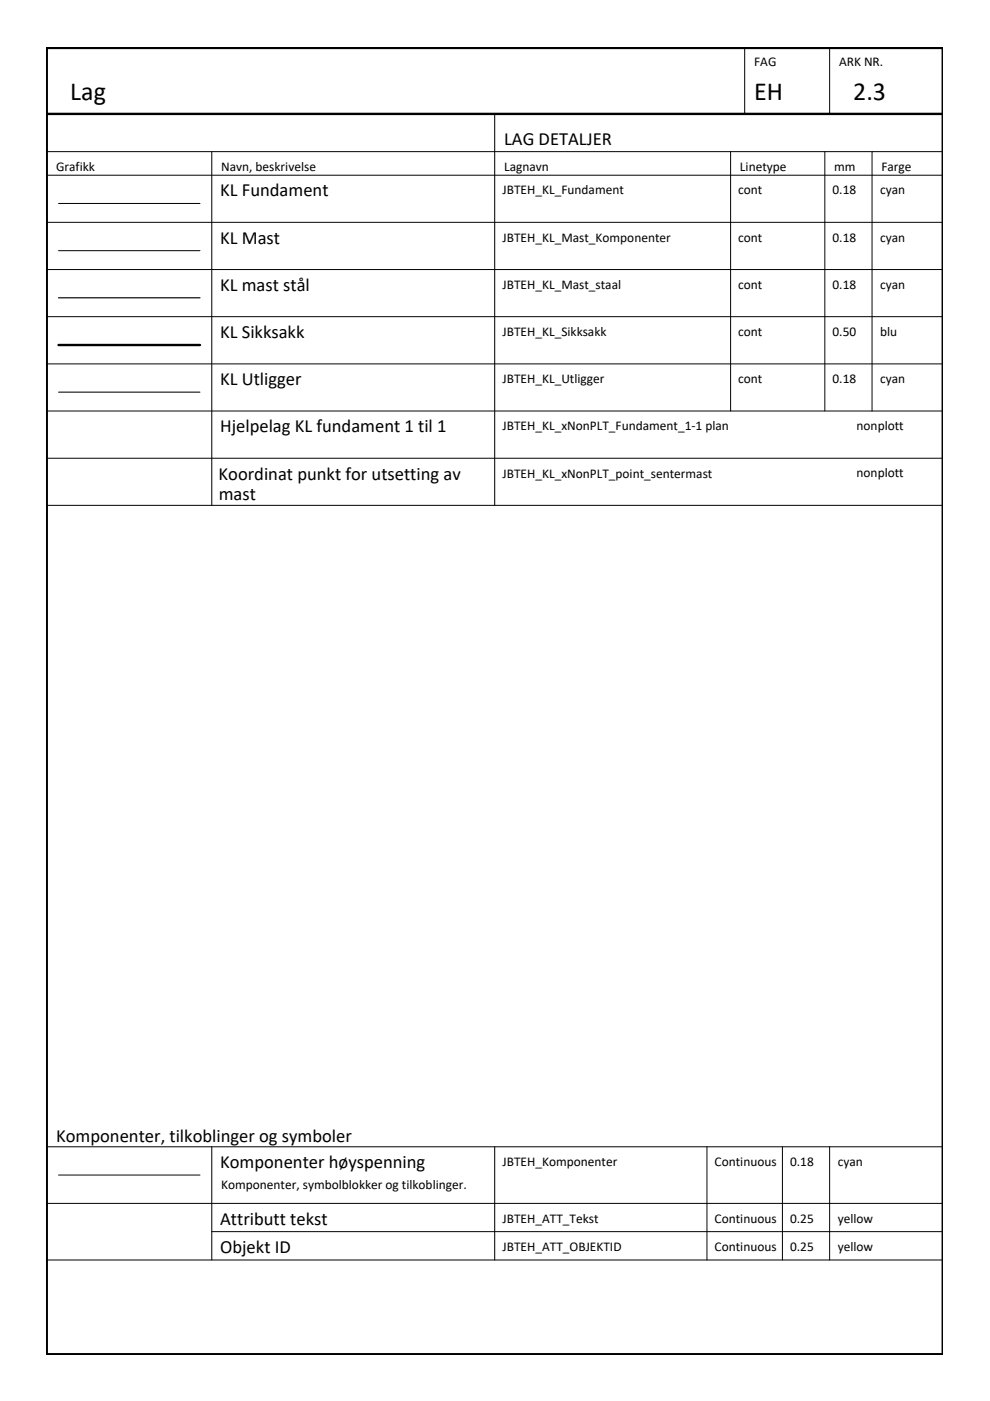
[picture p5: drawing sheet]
<svg xmlns="http://www.w3.org/2000/svg" width="210mm" height="297mm" viewBox="0 0 210 297" stroke-linecap="round" stroke-linejoin="round" font-family="sans-serif">
<defs><g id="words">
<g font-size="5.5">
<text x="14.9" y="21.1">Lag</text>
<text x="159.9" y="21.1">EH</text>
<text x="180.9" y="21.1">2.3</text>
</g>
<g font-size="3.9">
<text x="106.9" y="30.6">LAG DETALJER</text>
<text x="46.7" y="41.7">KL Fundament</text>
<text x="46.7" y="51.6">KL Mast</text>
<text x="46.7" y="61.6">KL mast stål</text>
<text x="46.7" y="71.6">KL Sikksakk</text>
<text x="46.7" y="81.6">KL Utligger</text>
<text x="46.7" y="91.7">Hjelpelag KL fundament 1 til 1</text>
<text x="46.3" y="101.8">Koordinat punkt for utsetting av</text>
<text x="46.4" y="106">mast</text>
<text x="11.9" y="242.1">Komponenter, tilkoblinger og symboler</text>
<text x="46.7" y="247.6">Komponenter høyspenning</text>
<text x="46.7" y="259.6">Attributt tekst</text>
<text x="46.7" y="265.6">Objekt ID</text>
</g>
<g font-size="2.8">
<text x="159.9" y="13.9">FAG</text>
<text x="177.9" y="13.9">ARK NR.</text>
<text x="11.9" y="36.2">Grafikk</text>
<text x="46.9" y="36.2">Navn, beskrivelse</text>
<text x="106.6" y="41.2">JBTEH_KL_Fundament</text>
<text x="106.9" y="36.2">Lagnavn</text>
<text x="156.5" y="41.2">cont</text>
<text x="156.9" y="36.2">Linetype</text>
<text x="176.5" y="41.2">0.18</text>
<text x="176.9" y="36.2">mm</text>
<text x="186.6" y="41.2">cyan</text>
<text x="186.9" y="36.2">Farge</text>
<text x="106.6" y="51.2">JBTEH_KL_Mast_Komponenter</text>
<text x="156.5" y="51.2">cont</text>
<text x="176.5" y="51.2">0.18</text>
<text x="186.6" y="51.2">cyan</text>
<text x="106.6" y="61.2">JBTEH_KL_Mast_staal</text>
<text x="156.5" y="61.2">cont</text>
<text x="176.5" y="61.2">0.18</text>
<text x="186.6" y="61.2">cyan</text>
<text x="106.6" y="71.2">JBTEH_KL_Sikksakk</text>
<text x="156.5" y="71.2">cont</text>
<text x="176.5" y="71.2">0.50</text>
<text x="186.6" y="71.2">blu</text>
<text x="106.6" y="81.2">JBTEH_KL_Utligger</text>
<text x="156.5" y="81.2">cont</text>
<text x="176.5" y="81.2">0.18</text>
<text x="186.6" y="81.2">cyan</text>
<text x="106.6" y="91.2">JBTEH_KL_xNonPLT_Fundament_1-1 plan</text>
<text x="181.6" y="91.2">nonplott</text>
<text x="106.6" y="101.2">JBTEH_KL_xNonPLT_point_sentermast</text>
<text x="181.6" y="101.2">nonplott</text>
<text x="106.6" y="247.2">JBTEH_Komponenter</text>
<text x="151.5" y="247.2">Continuous</text>
<text x="167.5" y="247.2">0.18</text>
<text x="177.6" y="247.2">cyan</text>
<text x="46.9" y="252.1">Komponenter, symbolblokker og tilkoblinger.</text>
<text x="106.6" y="259.2">JBTEH_ATT_Tekst</text>
<text x="151.5" y="259.2">Continuous</text>
<text x="167.5" y="259.2">0.25</text>
<text x="177.6" y="259.2">yellow</text>
<text x="106.6" y="265.2">JBTEH_ATT_OBJEKTID</text>
<text x="151.5" y="265.2">Continuous</text>
<text x="167.5" y="265.2">0.25</text>
<text x="177.6" y="265.2">yellow</text>
</g>
</g></defs>
<!-- layer: RAMME SYMBOLER -->
<g fill="none" stroke="#000" stroke-width=".21">
<path d="M157.9 10.2v14M175.9 10.2v14M9.9 32.2h190M9.9 37.1h190M44.9 32.2v74.9M104.9 24.2v82.9M154.9 32.2v54.9M174.9 32.2v54.9M184.9 32.2v54.9M9.9 47.1h190M9.9 57.2h190M9.9 67.1h190"/>
<path d="M9.9 77.2h190M9.9 87.1h190M9.9 97.2h190M9.9 107.1h190M9.9 243.1h190M9.9 255.1h190M44.9 243.1v24M104.9 243.1v24M149.9 243.1v24M165.9 243.1v24M175.9 243.1v24M9.9 267.1h190"/>
<path d="M44.9 261.1h155"/>
</g>
<!-- layer: JBTEH_Komponenter -->
<path d="M12.4 249.1h30" fill="none" stroke="#000" stroke-width=".21"/>
<!-- layer: RAMME -->
<path d="M9.9 10.2h190v276.9h-190zM9.9 24.2h190" fill="none" stroke="#000" stroke-width=".51"/>
<!-- layer: JBTEH_KL_Fundamernt -->
<path d="M12.4 43.1h30" fill="none" stroke="#000" stroke-width=".21"/>
<!-- layer: JBTEH_KL_Mast_Komponenter -->
<path d="M12.4 53.1h30" fill="none" stroke="#000" stroke-width=".21"/>
<!-- layer: JBTEH_KL_Mast_staal -->
<path d="M12.4 63.1h30" fill="none" stroke="#000" stroke-width=".25"/>
<!-- layer: JBTEH_KL_Sikksakk -->
<path d="M12.4 73.2h30" fill="none" stroke="#000" stroke-width=".51"/>
<!-- layer: JBTEH_KL_Utligger -->
<path d="M12.4 83.1h30" fill="none" stroke="#000" stroke-width=".21"/>
<use href="#words"/>
</svg>
